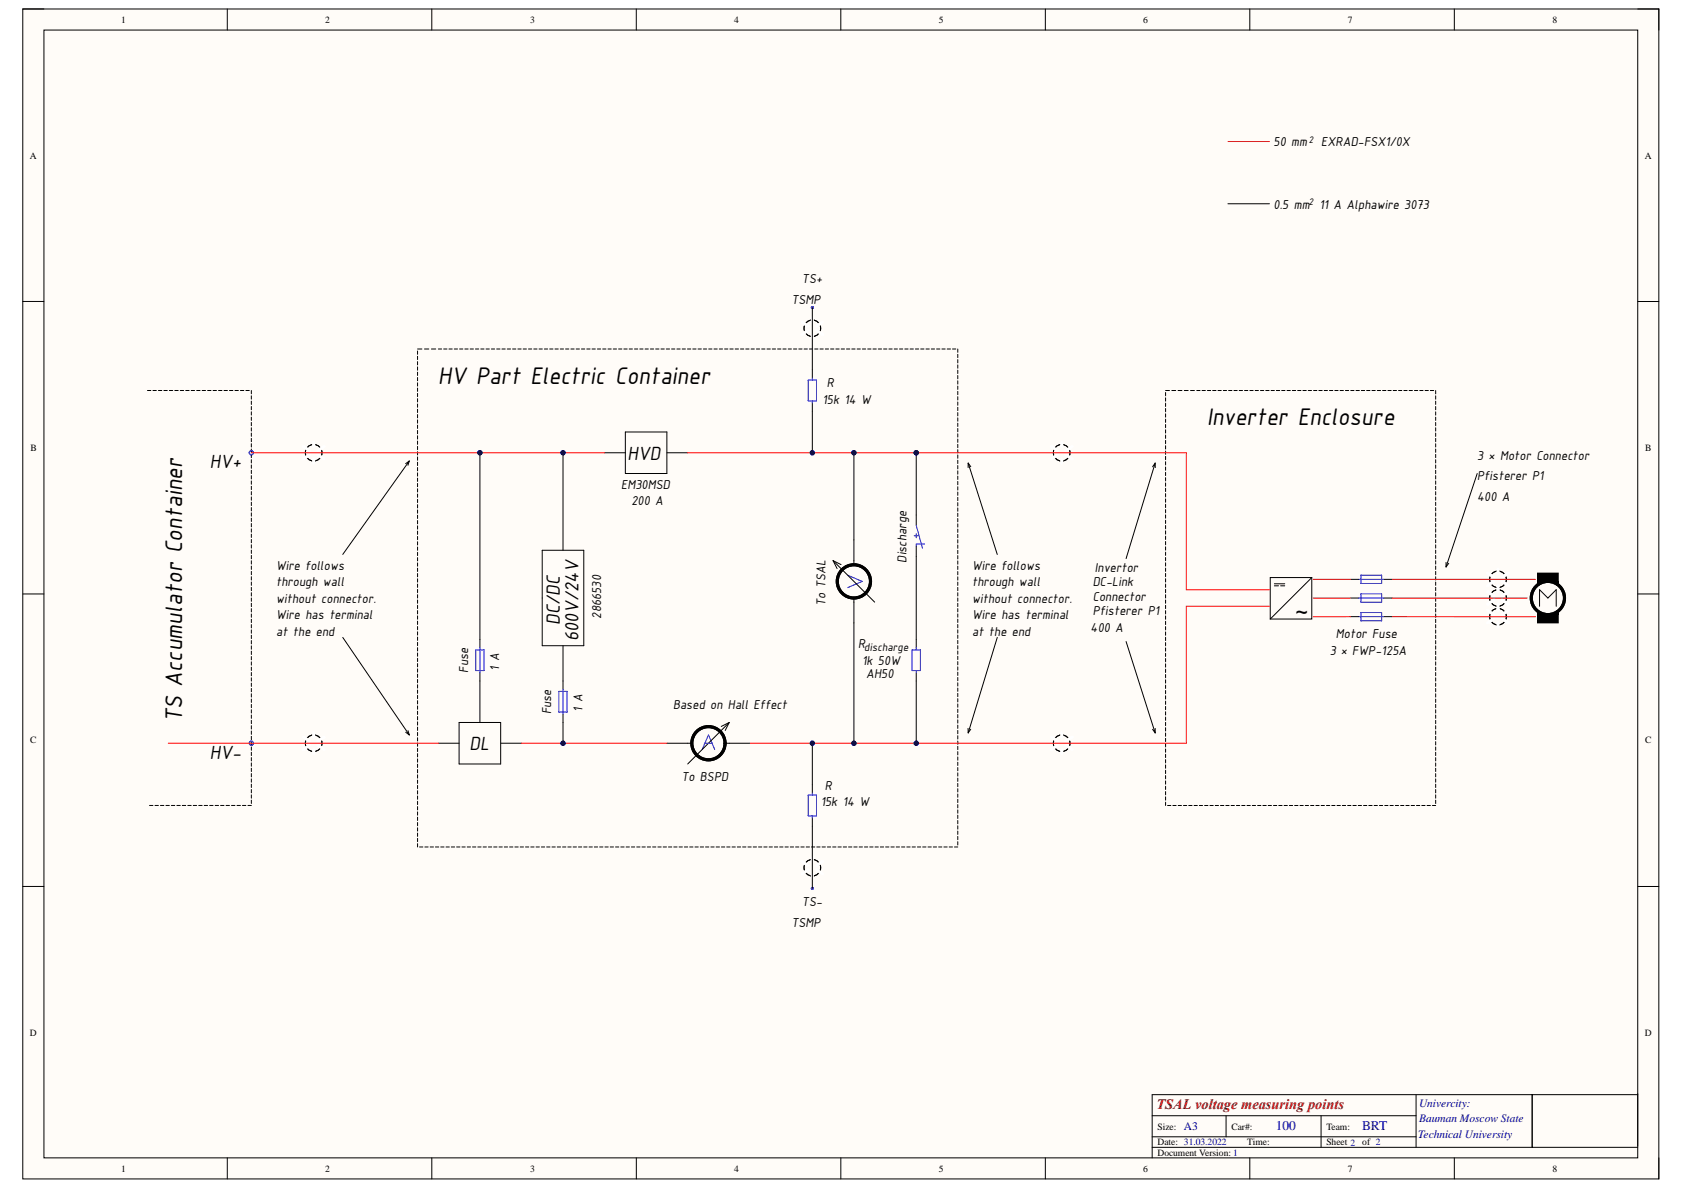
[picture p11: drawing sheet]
<svg xmlns="http://www.w3.org/2000/svg" width="297mm" height="210mm" viewBox="0 0 297 210" stroke-linecap="round" stroke-linejoin="round" font-family="sans-serif">
<defs><g id="words">
<g font-size="4.6">
<text x="77.3" y="67.7">HV Part Electric Container</text>
<text x="212.9" y="75">Inverter Enclosure</text>
<text x="32.1" y="127.4" transform="rotate(-90 32.1 127.4)">TS Accumulator Container</text>
</g>
<text font-size="4" x="228.5" y="109.1">~</text>
<g font-size="3.7">
<text x="37" y="82.6">HV+</text>
<text x="110.7" y="81.1">HVD</text>
<text x="98.7" y="110.2" transform="rotate(-90 98.7 110.2)">DC/DC</text>
<text x="102" y="113.1" transform="rotate(-90 102 113.1)">600V/24V</text>
<text x="37" y="133.8">HV-</text>
<text x="82.8" y="132.4">DL</text>
</g>
<g font-size="2.5">
<text x="224.6" y="25.8">50 mm</text>
<text x="233.1" y="25.8">EXRAD-FSX1/0X</text>
<text x="224.6" y="36.8">0.5 mm 11 A Alphawire 3073</text>
<text x="139.6" y="53.6">TSMP</text>
<text x="141.5" y="50">TS+</text>
<text x="145.1" y="71.2">15k 14 W</text>
<text x="145.9" y="68.2">R</text>
<text x="260.6" y="81.1">3 × Motor Connector</text>
<text x="109.6" y="86.2">EM30MSD</text>
<text x="111.4" y="89.1">200 A</text>
<text x="260.6" y="84.7">Pfisterer P1</text>
<text x="260.6" y="88.4">400 A</text>
<text x="48.7" y="100.5">Wire follows</text>
<text x="159.9" y="99.2" transform="rotate(-90 159.9 99.2)">Discharge</text>
<text x="171.5" y="100.5">Wire follows</text>
<text x="193.1" y="100.9">Invertor</text>
<text x="48.7" y="106.3">without connector.</text>
<text x="48.7" y="103.4">through wall</text>
<text x="145.6" y="106.9" transform="rotate(-90 145.6 106.9)">To TSAL</text>
<text x="171.5" y="106.3">without connector.</text>
<text x="171.5" y="103.4">through wall</text>
<text x="192.8" y="106">Connector</text>
<text x="192.8" y="103.4">DC-Link</text>
<text x="48.7" y="109.3">Wire has terminal</text>
<text x="48.7" y="112.2">at the end</text>
<text x="106" y="109.1" transform="rotate(-90 106 109.1)">2866530</text>
<text x="171.5" y="109.3">Wire has terminal</text>
<text x="171.5" y="112.2">at the end</text>
<text x="192.4" y="111.5">400 A</text>
<text x="192.8" y="108.5">Pfisterer P1</text>
<text x="235.6" y="112.6">Motor Fuse</text>
<text x="82.6" y="118.6" transform="rotate(-90 82.6 118.6)">Fuse</text>
<text x="88" y="118.3" transform="rotate(-90 88 118.3)">1 A</text>
<text x="151.4" y="114.4">R</text>
<text x="152.1" y="117.3">1k 50W</text>
<text x="152.8" y="119.5">AH50</text>
<text x="234.5" y="115.5">3 × FWP-125A</text>
<text x="97.2" y="126" transform="rotate(-90 97.2 126)">Fuse</text>
<text x="102.7" y="125.6" transform="rotate(-90 102.7 125.6)">1 A</text>
<text x="118.7" y="125">Based on Hall Effect</text>
<text x="120.2" y="137.8">To BSPD</text>
<text x="144.8" y="142.2">15k 14 W</text>
<text x="145.5" y="139.3">R</text>
<text x="141.5" y="159.8">TS-</text>
<text x="139.6" y="163.4">TSMP</text>
</g>
<text font-size="2.5" fill="#800000" x="204" y="195.5">TSAL voltage measuring points</text>
<g font-size="2.4" fill="#000080">
<text x="225" y="199.3">100</text>
<text x="240.3" y="199.3">BRT</text>
</g>
<text font-size="2.1" x="152.5" y="114.8">discharge</text>
<g font-size="2" fill="#000080">
<text x="250.3" y="195.2">Univercity:</text>
<text x="250.3" y="197.9">Bauman Moscow State</text>
<text x="208.8" y="199.3">A3</text>
<text x="250.1" y="200.6">Technical University</text>
</g>
<g font-size="1.8">
<text x="230.9" y="25.3">2</text>
<text x="230.9" y="36.2">2</text>
</g>
<g font-size="1.7">
<text x="21.4" y="4">1</text>
<text x="57.3" y="4">2</text>
<text x="93.5" y="4">3</text>
<text x="129.5" y="4">4</text>
<text x="165.6" y="4">5</text>
<text x="201.6" y="4">6</text>
<text x="237.7" y="4">7</text>
<text x="273.8" y="4">8</text>
<text x="5.3" y="28">A</text>
<text x="290.1" y="28">A</text>
<text x="5.4" y="79.6">B</text>
<text x="290.2" y="79.6">B</text>
<text x="5.3" y="131.1">C</text>
<text x="290.2" y="131.1">C</text>
<text x="5.3" y="182.7">D</text>
<text x="290.2" y="182.7">D</text>
<text x="204.2" y="199.3">Size:</text>
<text x="204.2" y="202">Date: 31.03.2022</text>
<text x="204.2" y="203.9">Document Version: 1</text>
<text x="217.2" y="199.3">Car#:</text>
<text x="220" y="202">Time:</text>
<text x="234" y="199.3">Team:</text>
<text x="234" y="202">Sheet 2</text>
<text x="240.3" y="202">of 2</text>
<text x="21.4" y="206.7">1</text>
<text x="57.3" y="206.7">2</text>
<text x="93.5" y="206.7">3</text>
<text x="129.5" y="206.7">4</text>
<text x="165.6" y="206.7">5</text>
<text x="201.6" y="206.7">6</text>
<text x="237.7" y="206.7">7</text>
<text x="273.8" y="206.7">8</text>
</g>
</g></defs>
<path d="M4 1.6h288.6v206.4h-288.6z" fill-rule="evenodd" fill="#fffcf8"/>
<path d="M4 1.6h288.6v206.4h-288.6z" fill="none" stroke="#000" stroke-width=".18"/>
<path d="M7.7 5.3h281.2v198.9h-281.2z" fill-rule="evenodd" fill="#fffcf8"/>
<g fill="none" stroke="#000" stroke-width=".18">
<path d="M4 1.6h3.7M7.7 5.3h281.2v198.9h-281.2zM40.1 1.6v3.7M76.2 1.6v3.7M112.2 1.6v3.7M148.3 1.6v3.7M184.4 1.6v3.7M220.5 1.6v3.7M256.5 1.6v3.7M288.9 1.6h3.7v3.7M4 53.2h3.7M288.9 53.2h3.7"/>
<path d="M26 68.9h.6M27 68.9h.6M27.9 68.9h.6M28.9 68.9h.6M29.9 68.9h.6M30.8 68.9h.6M31.8 68.9h.6M32.8 68.9h.6M33.7 68.9h.6M34.7 68.9h.6M35.7 68.9h.6M36.6 68.9h.6"/>
<path d="M37.6 68.9h.6M38.5 68.9h.7M39.5 68.9h.6M40.5 68.9h.6M41.4 68.9h.6M42.4 68.9h.6M43.4 68.9h.6M44.3 68.9v.6M44.3 69.8v.6M44.3 70.8v.5M44.3 71.7v.6M44.3 72.6v.6"/>
<path d="M44.3 73.6v.6M44.3 74.5v.6M44.3 75.4v.6M44.3 76.4v.6M44.3 77.3v.6M44.3 78.3v.5M44.3 79.2v.6M73.7 61.6h.7M73.7 61.9v.6M73.7 62.8v.6M73.7 63.8v.6M73.7 64.7v.6"/>
<path d="M73.7 65.6v.6M73.7 66.6v.6M73.7 67.5v.6M73.7 68.5v.5M73.7 69.4v.6M73.7 70.3v.6M73.7 71.3v.5M73.7 72.2v.6M73.7 73.1v.6M73.7 74.1v.5M73.7 75v.6M73.7 75.9v.6"/>
<path d="M73.7 76.9v.5M73.7 77.8v.6M73.7 78.7v.6M73.7 79.7v.5M74.9 61.6h.7M76.1 61.6h.8M77.3 61.6h.6M78.3 61.6h.5M79.2 61.6h.6M80.1 61.6h.6M81.1 61.6h.5M82 61.6h.6"/>
<path d="M82.9 61.6h.6M83.9 61.6h.5M84.8 61.6h.6M85.7 61.6h.6M86.7 61.6h.6M87.6 61.6h.6M88.5 61.6h.6M89.5 61.6h.6M90.4 61.6h.6M91.3 61.6h.6M92.3 61.6h.6M93.2 61.6h.6"/>
<path d="M94.1 61.6h.6M95.1 61.6h.6M96 61.6h.6M97 61.6h.5M97.9 61.6h.6M98.8 61.6h.6M99.8 61.6h.5M100.7 61.6h.6M101.6 61.6h.6M102.6 61.6h.5M103.5 61.6h.6M104.4 61.6h.6"/>
<path d="M105.4 61.6h.5M106.3 61.6h.6M106.6 79.9h3.7M107.2 61.6h.6M108.2 61.6h.6M109.1 61.6h.6M110 61.6h.6M110.3 76.2h7.3v7.3h-7.3zM111 61.6h.6M111.9 61.6h.6M112.8 61.6h.6M113.8 61.6h.6"/>
<path d="M114.7 61.6h.6M115.6 61.6h.6M116.6 61.6h.6M117.5 61.6h.6M117.6 79.9h3.7M118.5 61.6h.5M119.4 61.6h.6M120.3 61.6h.6M121.3 61.6h.5M122.2 61.6h.6M123.1 61.6h.6M124.1 61.6h.6"/>
<path d="M125 61.6h.6M125.9 61.6h.6M126.9 61.6h.6M127.8 61.6h.6M128.7 61.6h.6M129.7 61.6h.6M130.6 61.6h.6M131.5 61.6h.6M132.5 61.6h.6M133.4 61.6h.6M134.3 61.6h.6M135.3 61.6h.6"/>
<path d="M136.2 61.6h.6M137.2 61.6h.5M138.1 61.6h.6M139 61.6h.6M140 61.6h.5M140.9 61.6h.6M141.8 61.6h.6M142.8 61.6h.5M143.3 65.2v1.5M143.3 71.1v1.4M143.7 61.6h.6M144.6 61.6h.6"/>
<path d="M145.6 61.6h.6M146.5 61.6h.6M147.4 61.6h.6M148.4 61.6h.6M149.3 61.6h.6M150.2 61.6h.6M151.2 61.6h.6M152.1 61.6h.6M153.1 61.6h.5M154 61.6h.6M154.9 61.6h.6M155.9 61.6h.5"/>
<path d="M156.8 61.6h.6M157.7 61.6h.6M158.7 61.6h.5M159.6 61.6h.6M160.5 61.6h.6M161.5 61.6h.5M161.6 79.9v12.8M162.4 61.6h.6M163.3 61.6h.6M164.3 61.6h.5M165.2 61.6h.6M166.1 61.6h.6"/>
<path d="M167.1 61.6h.6M168 61.6h.6M168.9 61.6v.5M168.9 62.5v.6M168.9 63.4v.6M168.9 64.4v.5M168.9 65.3v.6M168.9 66.2v.6M168.9 67.2v.6M168.9 68.1v.6M168.9 69v.6M168.9 70v.6"/>
<path d="M168.9 70.9v.6M168.9 71.8v.6M168.9 72.8v.6M168.9 73.7v.6M168.9 74.6v.6M168.9 75.6v.6M168.9 76.5v.6M168.9 77.4v.6M168.9 78.4v.6M168.9 79.3v.6M205.6 68.9h.7M205.6 69.2v.6"/>
<path d="M205.6 70.2v.6M205.6 71.1v.6M205.6 72v.6M205.6 73v.6M205.6 73.9v.6M205.6 74.9v.5M205.6 75.8v.6M205.6 76.7v.6M205.6 77.7v.6M205.6 78.6v.6M205.6 79.6v.5M206.7 68.9h.7"/>
<path d="M207.8 68.9h.7M208.9 68.9h.7M210 68.9h.7M211.1 68.9h.6M212 68.9h.6M213 68.9h.5M213.9 68.9h.6M214.8 68.9h.6M215.8 68.9h.6M216.7 68.9h.6M217.6 68.9h.6M218.6 68.9h.6"/>
<path d="M219.5 68.9h.6M220.5 68.9h.5M221.4 68.9h.6M222.3 68.9h.6M223.3 68.9h.6M224.2 68.9h.6M225.1 68.9h.6M226.1 68.9h.6M227 68.9h.6M227.9 68.9h.6M228.9 68.9h.6M229.8 68.9h.6"/>
<path d="M230.8 68.9h.5M231.7 68.9h.6M232.6 68.9h.6M233.6 68.9h.6M234.5 68.9h.6M235.4 68.9h.6M236.4 68.9h.6M237.3 68.9h.6M238.3 68.9h.5M239.2 68.9h.6M240.1 68.9h.6M241.1 68.9h.5"/>
<path d="M242 68.9h.6M242.9 68.9h.6M243.9 68.9h.6M244.8 68.9h.6M245.7 68.9h.6M246.7 68.9h.6M247.6 68.9h.6M248.6 68.9h.5M249.5 68.9h.6M250.4 68.9h.6M251.4 68.9h.5M252.3 68.9h.6"/>
<path d="M253.2 68.9v.6M253.2 69.8v.6M253.2 70.8v.5M253.2 71.7v.6M253.2 72.6v.6M253.2 73.6v.6M253.2 74.5v.6M253.2 75.4v.6M253.2 76.4v.6M253.2 77.3v.6M253.2 78.3v.5M253.2 79.2v.6"/>
<path d="M44.3 80.1v.6M44.3 81.1v.6M44.3 82v.6M44.3 83v.5M44.3 83.9v.6M44.3 84.8v.6M44.3 85.8v.6M44.3 86.7v.6M44.3 87.6v.6M44.3 88.6v.6M44.3 89.5v.6M44.3 90.5v.5"/>
<path d="M44.3 91.4v.6M44.3 92.3v.6M44.3 93.3v.6M44.3 94.2v.6M44.3 95.2v.5M44.3 96.1v.6M44.3 97v.6M44.3 98v.6M44.3 98.9v.6M44.3 99.8v.6M72.2 81.3l-.2 .8M72.2 81.3l-.6 .5"/>
<path d="M72.2 81.3l-11.7 16.5M73.7 80.6v.6M73.7 81.5v.6M73.7 82.5v.6M73.7 83.4v.6M73.7 84.3v.6M73.7 85.3v.6M73.7 86.2v.6M73.7 87.1v.6M73.7 88.1v.6M73.7 89v.6M73.7 89.9v.6"/>
<path d="M73.7 90.9v.6M73.7 91.8v.6M73.7 92.7v.6M73.7 93.7v.6M73.7 94.6v.6M73.7 95.6v.5M73.7 96.5v.6M73.7 97.4v.6M73.7 98.4v.5M73.7 99.3v.6M95.6 97.1h7.4v16.8h-7.4zM146.9 98.9l1.5 .7"/>
<path d="M146.9 98.9l7.4 7.3M146.9 98.9l.8 1.4M150.6 95.2v4.4M161.6 96.3v1.9M168.9 80.2v.6M168.9 81.2v.6M168.9 82.1v.6M168.9 83.1v.5M168.9 84v.6M168.9 84.9v.6M168.9 85.9v.5M168.9 86.8v.6"/>
<path d="M168.9 87.7v.6M168.9 88.7v.5M168.9 89.6v.6M168.9 90.5v.6M168.9 91.5v.5M168.9 92.4v.6M168.9 93.3v.6M168.9 94.3v.5M168.9 95.2v.6M168.9 96.1v.6M168.9 97.1v.6M168.9 98v.6"/>
<path d="M168.9 98.9v.6M168.9 99.9v.6M170.8 81.7l.4 .6M170.8 81.7v.8M170.8 81.7l5.1 16.1M203.8 81.7l-5.2 16.8M203.8 81.7v.8M203.8 81.7l-.5 .6M205.6 80.5v.6M205.6 81.4v.6M205.6 82.4v.6M205.6 83.3v.6"/>
<path d="M205.6 84.3v.5M205.6 85.2v.6M205.6 86.1v.6M205.6 87.1v.6M205.6 88v.6M205.6 88.9v.6M205.6 89.9v.6M205.6 90.8v.6M205.6 91.8v.5M205.6 92.7v.6M205.6 93.6v.6M205.6 94.6v.6"/>
<path d="M205.6 95.5v.6M205.6 96.4v.6M205.6 97.4v.6M205.6 98.3v.6M205.6 99.3v.5M253.2 80.1v.6M253.2 81.1v.6M253.2 82v.6M253.2 83v.5M253.2 83.9v.6M253.2 84.8v.6M253.2 85.8v.6"/>
<path d="M253.2 86.7v.6M253.2 87.7v.5M253.2 88.6v.6M253.2 89.5v.6M253.2 90.5v.6M253.2 91.4v.6M253.2 92.3v.6M253.2 93.3v.6M253.2 94.2v.6M253.2 95.2v.5M253.2 96.1v.6M253.2 97v.6"/>
<path d="M253.2 98v.6M253.2 98.9v.6M253.2 99.8v.6M255.1 99.2v.8M255.5 99.4l-.4 .6M260.6 83.5l-5.5 16.5M4 104.8h3.7M44.3 100.8v.6M44.3 101.7v.6M44.3 102.7v.5M44.3 103.6v.6M44.3 104.5v.6"/>
<path d="M44.3 105.5v.6M44.3 106.4v.6M44.3 107.4v.5M44.3 108.3v.6M44.3 109.2v.6M44.3 110.2v.6M44.3 111.1v.6M44.3 112v.6M44.3 113v.6M44.3 113.9v.6M44.3 114.9v.5M44.3 115.8v.6"/>
<path d="M44.3 116.7v.6M44.3 117.7v.6M44.3 118.6v.6M44.3 119.6v.5M60.5 112.4l11.7 17.2M73.7 100.2v.6M73.7 101.2v.5M73.7 102.1v.6M73.7 103v.6M73.7 104v.5M73.7 104.9v.6M73.7 105.8v.6"/>
<path d="M73.7 106.8v.6M73.7 107.7v.6M73.7 108.6v.6M73.7 109.6v.6M73.7 110.5v.6M73.7 111.4v.6M73.7 112.4v.6M73.7 113.3v.6M73.7 114.2v.6M73.7 115.2v.6M73.7 116.1v.6M73.7 117v.6"/>
<path d="M73.7 118v.6M73.7 118.9v.6M73.7 119.8v.6M84.7 112.8v1.5M84.7 118.7v1.4M150.6 105.5v4.4M161.6 112.8v1.5M161.6 118.7v1.4M168.9 100.8v.6M168.9 101.7v.6M168.9 102.7v.6M168.9 103.6v.6"/>
<path d="M168.9 104.5v.6M168.9 105.5v.6M168.9 106.4v.6M168.9 107.4v.5M168.9 108.3v.6M168.9 109.2v.6M168.9 110.2v.5M168.9 111.1v.6M168.9 112v.6M168.9 113v.5M168.9 113.9v.6M168.9 114.8v.6"/>
<path d="M168.9 115.8v.5M168.9 116.7v.6M168.9 117.6v.6M168.9 118.6v.5M168.9 119.5v.6M175.9 112.4l-5.1 16.9M198.6 113.2l5.2 16.1M205.6 100.2v.6M205.6 101.1v.6M205.6 102.1v.6M205.6 103v.6M205.6 104v.5"/>
<path d="M205.6 104.9v.6M205.6 105.8v.6M205.6 106.8v.6M205.6 107.7v.6M205.6 108.6v.6M205.6 109.6v.6M205.6 110.5v.6M205.6 111.5v.6M205.6 112.4v.6M205.6 113.3v.6M205.6 114.3v.6M205.6 115.2v.6"/>
<path d="M205.6 116.2v.5M205.6 117.1v.6M205.6 118v.6M205.6 119v.6M205.6 119.9v.6M224.1 101.9h7.3v7.3h-7.3zM224.8 103h1.8M224.8 103.3h.7M225.9 103.3h.7M231.4 101.9l-7.3 7.3M238.2 108.8h1.5M238.2 105.5h1.5"/>
<path d="M238.2 102.2h1.5M244.1 108.8h1.4M244.1 105.5h1.4M244.1 102.2h1.4M253.2 100.8v.6M253.2 101.7v.6M253.2 102.7v.5M253.2 103.6v.6M253.2 104.5v.6M253.2 105.5v.6M253.2 106.4v.6M253.2 107.4v.5"/>
<path d="M253.2 108.3v.6M253.2 109.2v.6M253.2 110.2v.6M253.2 111.1v.6M253.2 112.1v.5M253.2 113v.6M253.2 113.9v.6M253.2 114.9v.6M253.2 115.8v.6M253.2 116.7v.6M253.2 117.7v.6M253.2 118.6v.6"/>
<path d="M253.2 119.6v.5M271.2 101.1h3.7v1.5h-3.7zM271.2 102.6h.7v.3h-.7zM271.2 108.4h3.7v1.5h-3.7zM271.2 108h.7v.4h-.7zM271.6 106.9v-2.9l1.4 1.5 1.5-1.5v2.9M274.1 102.6h.8v.3h-.8zM274.1 108h.8v.4h-.8zM288.9 104.8h3.7M44.3 120.5v.6M44.3 121.4v.6M44.3 122.4v.6"/>
<path d="M44.3 123.3v.6M44.3 124.2v.6M44.3 125.2v.6M44.3 126.1v.6M44.3 127.1v.5M44.3 128v.6M44.3 128.9v.6M44.3 129.9v.6M44.3 130.8v.6M44.3 131.8v.5M44.3 132.7v.6M44.3 133.6v.6"/>
<path d="M44.3 134.6v.6M44.3 135.5v.6M44.3 136.4v.6M44.3 137.4v.6M44.3 138.3v.6M44.3 139.3v.5M71.6 129.2l.6 .4M72 128.9l.2 .7M73.7 120.8v.6M73.7 121.7v.6M73.7 122.6v.6M73.7 123.6v.6"/>
<path d="M73.7 124.5v.6M73.7 125.5v.5M73.7 126.4v.6M73.7 127.3v.6M73.7 128.3v.5M73.7 129.2v.6M73.7 130.1v.6M73.7 131.1v.5M73.7 132v.6M73.7 132.9v.6M73.7 133.9v.5M73.7 134.8v.6"/>
<path d="M73.7 135.7v.6M73.7 136.7v.6M73.7 137.6v.6M73.7 138.5v.6M73.7 139.5v.6M77.3 131.1h3.7M81 127.4h7.3v7.4h-7.3zM88.3 131.1h3.7M99.3 120.1v1.5M99.3 126v1.4M117.6 131.1h4.4M127.9 131.1h4.4"/>
<path d="M128.6 127.4l-.7 1.4M128.6 127.4l-7.3 7.4M128.6 127.4l-1.4 .7M143.3 138.4v1.5M168.9 120.4v.6M168.9 121.4v.5M168.9 122.3v.6M168.9 123.2v.6M168.9 124.2v.6M168.9 125.1v.6M168.9 126v.6M168.9 127v.6"/>
<path d="M168.9 127.9v.6M168.9 128.8v.6M168.9 129.8v.6M168.9 130.7v.6M168.9 131.6v.6M168.9 132.6v.6M168.9 133.5v.6M168.9 134.4v.6M168.9 135.4v.6M168.9 136.3v.6M168.9 137.3v.5M168.9 138.2v.6"/>
<path d="M168.9 139.1v.6M170.8 128.5v.8l.4-.7M203.3 128.6l.5 .7M203.8 128.5v.8M205.6 120.8v.6M205.6 121.8v.6M205.6 122.7v.6M205.6 123.7v.5M205.6 124.6v.6M205.6 125.5v.6M205.6 126.5v.6M205.6 127.4v.6"/>
<path d="M205.6 128.4v.5M205.6 129.3v.6M205.6 130.2v.6M205.6 131.2v.6M205.6 132.1v.6M205.6 133v.6M205.6 134v.6M205.6 134.9v.6M205.6 135.9v.6M205.6 136.8v.6M205.6 137.7v.6M205.6 138.7v.6"/>
<path d="M205.6 139.6v.6M253.2 120.5v.6M253.2 121.4v.6M253.2 122.4v.6M253.2 123.3v.6M253.2 124.2v.6M253.2 125.2v.6M253.2 126.1v.6M253.2 127.1v.5M253.2 128v.6M253.2 128.9v.6M253.2 129.9v.6"/>
<path d="M253.2 130.8v.6M253.2 131.8v.5M253.2 132.7v.6M253.2 133.6v.6M253.2 134.6v.6M253.2 135.5v.6M253.2 136.5v.5M253.2 137.4v.6M253.2 138.3v.6M253.2 139.3v.6M4 156.4h3.7M26.4 142.1h.6"/>
<path d="M27.3 142.1h.6M28.3 142.1h.6M29.3 142.1h.6M30.2 142.1h.6M31.2 142.1h.6M32.2 142.1h.6M33.1 142.1h.6M34.1 142.1h.6M35.1 142.1h.6M36 142.1h.6M37 142.1h.6M37.9 142.1h.6"/>
<path d="M38.9 142.1h.6M39.9 142.1h.6M40.8 142.1h.6M41.8 142.1h.6M42.8 142.1h.6M43.7 142.1h.6M44.3 140.2v.6M44.3 141.1v.6M73.7 140.4v.6M73.7 141.3v.6M73.7 142.3v.6M73.7 143.2v.6"/>
<path d="M73.7 144.1v.6M73.7 145.1v.6M73.7 146v.6M73.7 146.9v.6M73.7 147.9v.6M73.7 148.8v.6M74 149.4h.6M74.9 149.4h.6M75.9 149.4h.6M76.8 149.4h.6M77.7 149.4h.6M78.7 149.4h.6"/>
<path d="M79.6 149.4h.6M80.5 149.4h.6M81.5 149.4h.6M82.4 149.4h.6M83.3 149.4h.6M84.3 149.4h.6M85.2 149.4h.6M86.1 149.4h.6M87.1 149.4h.6M88 149.4h.6M89 149.4h.5M89.9 149.4h.6"/>
<path d="M90.8 149.4h.6M91.8 149.4h.5M92.7 149.4h.6M93.6 149.4h.6M94.6 149.4h.5M95.5 149.4h.6M96.4 149.4h.6M97.4 149.4h.5M98.3 149.4h.6M99.2 149.4h.6M100.2 149.4h.5M101.1 149.4h.6"/>
<path d="M102 149.4h.6M103 149.4h.5M103.9 149.4h.6M104.8 149.4h.6M105.8 149.4h.6M106.7 149.4h.6M107.6 149.4h.6M108.6 149.4h.6M109.5 149.4h.6M110.4 149.4h.6M111.4 149.4h.6M112.3 149.4h.6"/>
<path d="M113.2 149.4h.6M114.2 149.4h.6M115.1 149.4h.6M116 149.4h.6M117 149.4h.6M117.9 149.4h.6M118.8 149.4h.6M119.8 149.4h.6M120.7 149.4h.6M121.6 149.4h.6M122.6 149.4h.6M123.5 149.4h.6"/>
<path d="M124.5 149.4h.5M125.4 149.4h.6M126.3 149.4h.6M127.3 149.4h.5M128.2 149.4h.6M129.1 149.4h.6M130.1 149.4h.5M131 149.4h.6M131.9 149.4h.6M132.9 149.4h.5M133.8 149.4h.6M134.7 149.4h.6"/>
<path d="M135.7 149.4h.5M136.6 149.4h.6M137.5 149.4h.6M138.5 149.4h.5M139.4 149.4h.6M140.3 149.4h.6M141.3 149.4h.5M142.2 149.4h.6M143.1 149.4h.6M143.3 144.3v1.4M144.1 149.4h.6M145 149.4h.6"/>
<path d="M145.9 149.4h.6M146.9 149.4h.6M147.8 149.4h.6M148.7 149.4h.6M149.7 149.4h.6M150.6 149.4h.6M151.5 149.4h.6M152.5 149.4h.6M153.4 149.4h.6M154.3 149.4h.6M155.3 149.4h.6M156.2 149.4h.6"/>
<path d="M157.1 149.4h.6M158.1 149.4h.6M159 149.4h.6M159.9 149.4h.6M160.9 149.4h.6M161.8 149.4h.6M162.8 149.4h.5M163.7 149.4h.6M164.6 149.4h.6M165.6 149.4h.5M166.5 149.4h.6M167.4 149.4h.6"/>
<path d="M168.4 149.4h.5M168.9 140.1v.5M168.9 141v.6M168.9 141.9v.6M168.9 142.9v.5M168.9 143.8v.6M168.9 144.7v.6M168.9 145.7v.5M168.9 146.6v.6M168.9 147.5v.6M168.9 148.5v.5M205.6 140.6v.5"/>
<path d="M205.6 141.5v.6M205.9 142.1h.6M206.9 142.1h.6M207.8 142.1h.6M208.7 142.1h.6M209.7 142.1h.6M210.6 142.1h.6M211.5 142.1h.6M212.5 142.1h.6M213.4 142.1h.6M214.4 142.1h.5M215.3 142.1h.6"/>
<path d="M216.2 142.1h.6M217.2 142.1h.5M218.1 142.1h.6M219 142.1h.6M220 142.1h.5M220.9 142.1h.6M221.8 142.1h.6M222.8 142.1h.5M223.7 142.1h.6M224.6 142.1h.6M225.6 142.1h.5M226.5 142.1h.6"/>
<path d="M227.4 142.1h.6M228.4 142.1h.6M229.3 142.1h.6M230.2 142.1h.6M231.2 142.1h.6M232.1 142.1h.6M233 142.1h.6M234 142.1h.6M234.9 142.1h.6M235.8 142.1h.6M236.8 142.1h.6M237.7 142.1h.6"/>
<path d="M238.6 142.1h.6M239.6 142.1h.6M240.5 142.1h.6M241.4 142.1h.6M242.4 142.1h.6M243.3 142.1h.6M244.3 142.1h.5M245.2 142.1h.6M246.1 142.1h.6M247.1 142.1h.5M248 142.1h.6M248.9 142.1h.6"/>
<path d="M249.9 142.1h.5M250.8 142.1h.6M251.7 142.1h.6M252.7 142.1h.5M253.2 140.2v.6M253.2 141.1v.6M288.9 156.4h3.7M203.2 196.8h46.6M216.3 196.8v3.7M233 196.8v5.6M249.8 193.1v9.3M270.3 193.1v9.3"/>
<path d="M288.9 193.1h-85.7v11.1M288.9 192.9v9.3M40.1 204.2v3.8M76.2 204.2v3.8M112.2 204.2v3.8M148.3 204.2v3.8M184.4 204.2v3.8M203.2 202.4h85.7M203.2 200.5h46.6M220.5 204.2v3.8M256.5 204.2v3.8M292.6 204.2v3.8"/>
<circle cx="143.3" cy="57.9" r="1.46"/>
<circle cx="143.3" cy="57.9" r="1.47"/>
<circle cx="55.3" cy="79.9" r="1.46"/>
<circle cx="187.3" cy="79.9" r="1.47"/>
<circle cx="264.2" cy="105.5" r="1.46"/>
<circle cx="264.2" cy="102.2" r="1.47"/>
<circle cx="264.2" cy="108.8" r="1.47"/>
<circle cx="264.2" cy="105.5" r="1.47"/>
<circle cx="55.3" cy="131.1" r="1.47"/>
<circle cx="187.3" cy="131.1" r="1.47"/>
<circle cx="143.3" cy="153.1" r="1.46"/>
<circle cx="143.3" cy="153.1" r="1.47"/>
</g>
<g fill="none" stroke="#00f" stroke-width=".18">
<path d="M142.6 67.1h1.4v3.6h-1.4zM143.3 66.7v.4M143.3 70.7v.4M161.2 94.5h.8M161.6 94.1v.8M161.6 92.7l1.1 4M163.1 96h-1.5v.3M83.9 114.6h1.5v3.7h-1.5zM84.7 114.3v4.4M149.5 101.5l2.6 1.1-2.6 1M160.9 114.6h1.4v3.7h-1.4zM161.6 114.3v.3"/>
<path d="M161.6 118.3v.4M239.7 108.8h4.4M239.7 105.5h4.4M239.7 102.2h4.4M240 101.5h3.7v1.4h-3.7zM240 104.7h3.7v1.5h-3.7zM240 108h3.7v1.5h-3.7zM98.6 121.9h1.4v3.7h-1.4zM99.3 121.6v4.4M123.9 132.2l1.1-2.6 1.1 2.6M124.2 131.1h1.5M143.3 139.9v.3"/>
<path d="M142.6 140.2h1.4v3.7h-1.4zM143.3 143.9v.4"/>
<circle cx="143.3" cy="54.2" r=".18"/>
<circle cx="44.3" cy="79.9" r=".37"/>
<circle cx="44.3" cy="131.1" r=".37"/>
<circle cx="143.3" cy="156.7" r=".18"/>
</g>
<g fill="none" stroke="#fff" stroke-width=".55">
<path d="M141.5 56.8l1.1 .7M142.6 58.3l-1.1 .7M143.3 56.1v.7M143.3 59v.7M144 58.3l1.1 .7M145.1 56.8l-1.1 .7M53.5 78.8l1.1 .7M55.3 78v.8M57.2 78.8l-1.1 .7M185.4 78.8l1.1 .7M187.3 78v.8M189.1 78.8l-1.1 .7"/>
<path d="M54.6 80.2l-1.1 .8M55.3 81v.7M56.1 80.2l1.1 .8M186.5 80.2l-1.1 .8M187.3 81v.7M188 80.2l1.1 .8M262.4 107.7l1.1 .7M262.4 104.4l1.1 .7M262.4 101.1l1.1 .7M263.5 109.1l-1.1 .8M263.5 105.8l-1.1 .8M263.5 102.6l-1.1 .7"/>
<path d="M264.2 100.4v.7M264.2 103.3v1.1M264.2 106.6v1.1M264.2 109.9v.7M265 109.1l1.1 .8M265 105.8l1.1 .8M265 102.6l1.1 .7M266.1 107.7l-1.1 .7M266.1 104.4l-1.1 .7M266.1 101.1l-1.1 .7M53.5 130l1.1 .7M54.6 131.5l-1.1 .7"/>
<path d="M55.3 129.3v.7M55.3 132.2v.7M56.1 131.5l1.1 .7M57.2 130l-1.1 .7M185.4 130l1.1 .7M186.5 131.5l-1.1 .7M187.3 129.3v.7M187.3 132.2v.7M188 131.5l1.1 .7M189.1 130l-1.1 .7M141.5 152l1.1 .7M142.6 153.4l-1.1 .8"/>
<path d="M143.3 151.2v.8M143.3 154.2v.7M144 153.4l1.1 .8M145.1 152l-1.1 .7"/>
</g>
<g fill="none" stroke="#000" stroke-width=".55">
<circle cx="150.6" cy="102.6" r="2.93"/>
<circle cx="273" cy="105.5" r="2.93"/>
<circle cx="125" cy="131.1" r="2.93"/>
</g>
<g fill="#000">
<path d="M271.2 101.1h3.7v1.5h-3.7z" fill-rule="evenodd"/>
<path d="M271.2 102.6h.7v.3h-.7z" fill-rule="evenodd"/>
<path d="M271.2 108.4h3.7v1.5h-3.7z" fill-rule="evenodd"/>
<path d="M271.2 108h.7v.4h-.7z" fill-rule="evenodd"/>
<path d="M274.1 102.6h.8v.3h-.8z" fill-rule="evenodd"/>
<path d="M274.1 108h.8v.4h-.8z" fill-rule="evenodd"/>
</g>
<circle cx="161.6" cy="79.9" r=".37" fill="#000080"/>
<circle cx="161.6" cy="79.9" r=".37" fill="none" stroke="#000080" stroke-width=".18"/>
<path d="M44.3 79.9h62.3M29.7 131.1h47.6" fill="none" stroke="#f00" stroke-width=".18"/>
<circle cx="84.6" cy="79.9" r=".37" fill="#000080"/>
<circle cx="84.6" cy="79.9" r=".37" fill="none" stroke="#000080" stroke-width=".18"/>
<circle cx="99.3" cy="79.9" r=".37" fill="#000080"/>
<circle cx="99.3" cy="79.9" r=".37" fill="none" stroke="#000080" stroke-width=".18"/>
<path d="M84.7 120.1v7.3" fill="none" stroke="#000" stroke-width=".18"/>
<path d="M92 131.1h25.6" fill="none" stroke="#f00" stroke-width=".18"/>
<circle cx="99.3" cy="131.1" r=".37" fill="#000080"/>
<circle cx="99.3" cy="131.1" r=".37" fill="none" stroke="#000080" stroke-width=".18"/>
<path d="M99.3 79.9v17.2M99.3 113.9v6.2" fill="none" stroke="#000" stroke-width=".18"/>
<circle cx="99.3" cy="79.9" r=".37" fill="#000080"/>
<circle cx="99.3" cy="79.9" r=".37" fill="none" stroke="#000080" stroke-width=".18"/>
<path d="M121.3 79.9h40.3" fill="none" stroke="#f00" stroke-width=".18"/>
<circle cx="143.3" cy="79.9" r=".37" fill="#000080"/>
<circle cx="143.3" cy="79.9" r=".37" fill="none" stroke="#000080" stroke-width=".18"/>
<circle cx="150.6" cy="79.9" r=".37" fill="#000080"/>
<circle cx="150.6" cy="79.9" r=".37" fill="none" stroke="#000080" stroke-width=".18"/>
<circle cx="161.6" cy="79.9" r=".37" fill="#000080"/>
<circle cx="161.6" cy="79.9" r=".37" fill="none" stroke="#000080" stroke-width=".18"/>
<path d="M223.9 106.9h-14.6v24.2h-77" fill="none" stroke="#f00" stroke-width=".18"/>
<circle cx="143.3" cy="131.1" r=".37" fill="#000080"/>
<circle cx="143.3" cy="131.1" r=".37" fill="none" stroke="#000080" stroke-width=".18"/>
<circle cx="150.6" cy="131.1" r=".37" fill="#000080"/>
<circle cx="150.6" cy="131.1" r=".37" fill="none" stroke="#000080" stroke-width=".18"/>
<circle cx="161.6" cy="131.1" r=".37" fill="#000080"/>
<circle cx="161.6" cy="131.1" r=".37" fill="none" stroke="#000080" stroke-width=".18"/>
<path d="M161.6 79.9h47.7v24.1h14.6" fill="none" stroke="#f00" stroke-width=".18"/>
<circle cx="161.6" cy="79.9" r=".37" fill="#000080"/>
<circle cx="161.6" cy="79.9" r=".37" fill="none" stroke="#000080" stroke-width=".18"/>
<path d="M216.6 35.9h7.3M84.7 79.9v32.9" fill="none" stroke="#000" stroke-width=".18"/>
<path d="M216.6 25h7.3M231.6 105.5h6.6M231.6 102.2h6.6M238.2 108.8h-6.6M245.5 105.5h23.9M245.5 108.8h25.3M245.5 102.2h25.3" fill="none" stroke="#f00" stroke-width=".18"/>
<circle cx="84.6" cy="79.9" r=".37" fill="#000080"/>
<circle cx="84.6" cy="79.9" r=".37" fill="none" stroke="#000080" stroke-width=".18"/>
<path d="M99.3 127.4v3.7" fill="none" stroke="#000" stroke-width=".18"/>
<circle cx="99.3" cy="131.1" r=".37" fill="#000080"/>
<circle cx="99.3" cy="131.1" r=".37" fill="none" stroke="#000080" stroke-width=".18"/>
<path d="M143.3 131.1v7.3M143.3 145.7v11" fill="none" stroke="#000" stroke-width=".18"/>
<circle cx="143.3" cy="131.1" r=".37" fill="#000080"/>
<circle cx="143.3" cy="131.1" r=".37" fill="none" stroke="#000080" stroke-width=".18"/>
<path d="M143.3 72.5v7.4" fill="none" stroke="#000" stroke-width=".18"/>
<circle cx="143.3" cy="79.9" r=".37" fill="#000080"/>
<circle cx="143.3" cy="79.9" r=".37" fill="none" stroke="#000080" stroke-width=".18"/>
<path d="M143.3 54.2v11M150.6 109.9v21.2" fill="none" stroke="#000" stroke-width=".18"/>
<circle cx="150.6" cy="131.1" r=".37" fill="#000080"/>
<circle cx="150.6" cy="131.1" r=".37" fill="none" stroke="#000080" stroke-width=".18"/>
<path d="M150.6 79.9v15.3" fill="none" stroke="#000" stroke-width=".18"/>
<circle cx="150.6" cy="79.9" r=".37" fill="#000080"/>
<circle cx="150.6" cy="79.9" r=".37" fill="none" stroke="#000080" stroke-width=".18"/>
<path d="M161.6 120.1v11" fill="none" stroke="#000" stroke-width=".18"/>
<circle cx="161.6" cy="131.1" r=".37" fill="#000080"/>
<circle cx="161.6" cy="131.1" r=".37" fill="none" stroke="#000080" stroke-width=".18"/>
<path d="M161.6 98.2v14.6" fill="none" stroke="#000" stroke-width=".18"/>
<use href="#words"/>
</svg>
